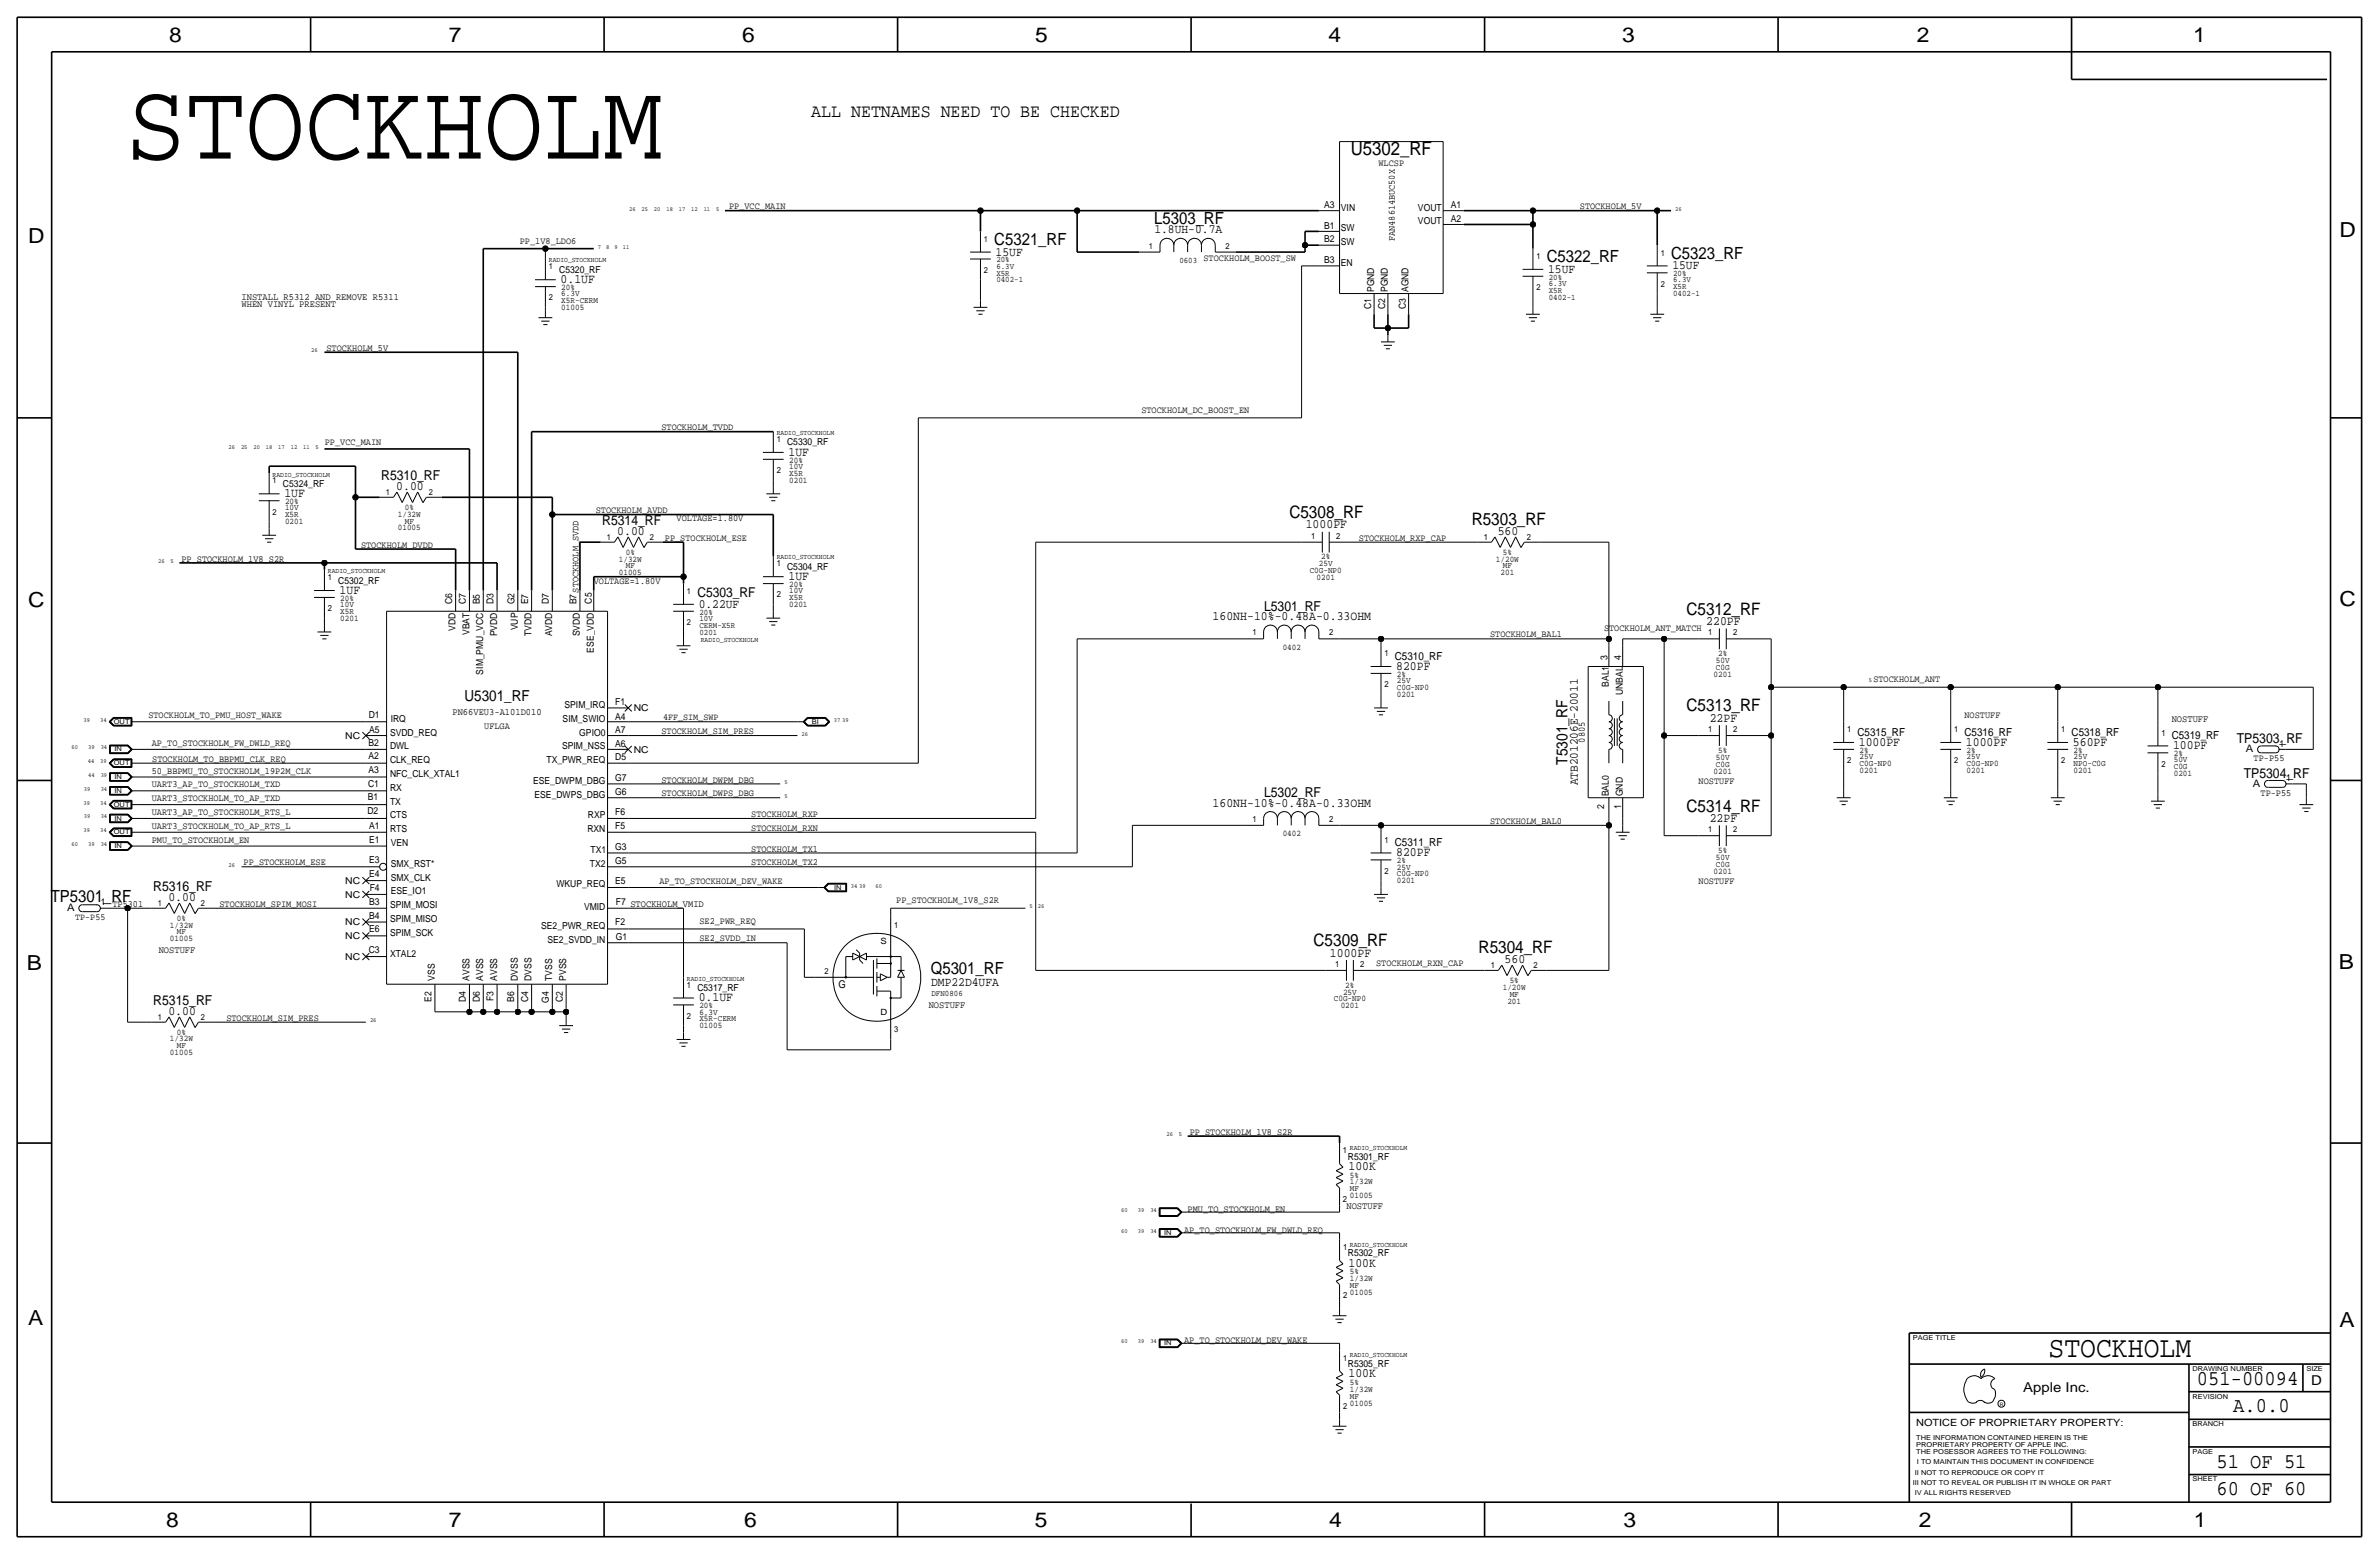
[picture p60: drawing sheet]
<svg xmlns="http://www.w3.org/2000/svg" width="875mm" height="572mm" viewBox="0 0 875 572" stroke-linecap="round" stroke-linejoin="round" font-family="sans-serif">
<defs><g id="words">
<text font-size="41" x="46.4" y="58.3">STOCKHOLM</text>
<text font-size="10.9" x="753.5" y="499.1">STOCKHOLM</text>
<g font-size="7.7">
<text x="808.1" y="509.3">051-00094</text>
<text x="821.4" y="519.4">A.0.0</text>
<text x="815.2" y="539.8">51 OF 51</text>
<text x="815.2" y="549.9">60 OF 60</text>
</g>
<g font-size="7.6">
<text x="62.2" y="15.5">8</text>
<text x="165.1" y="15.5">7</text>
<text x="273" y="15.5">6</text>
<text x="380.7" y="15.5">5</text>
<text x="488.6" y="15.5">4</text>
<text x="596.6" y="15.5">3</text>
<text x="705.1" y="15.5">2</text>
<text x="806.7" y="15.5">1</text>
<text x="10.4" y="89.4">D</text>
<text x="860.5" y="87.1">D</text>
<text x="10.4" y="223.3">C</text>
<text x="860.5" y="222.8">C</text>
<text x="9.8" y="356.6">B</text>
<text x="860.3" y="356.4">B</text>
<text x="10.4" y="487.4">A</text>
<text x="860.5" y="488.2">A</text>
<text x="61.2" y="561.6">8</text>
<text x="165" y="561.6">7</text>
<text x="273.8" y="561.6">6</text>
<text x="380.7" y="561.6">5</text>
<text x="488.9" y="561.6">4</text>
<text x="597.1" y="561.6">3</text>
<text x="705.8" y="561.6">2</text>
<text x="806.9" y="561.6">1</text>
</g>
<text font-size="6.9" x="496.8" y="57.2">U5302_RF</text>
<text font-size="6.8" x="298.4" y="43.2">ALL NETNAMES NEED TO BE CHECKED</text>
<g font-size="6.3">
<text x="474.3" y="190.5">C5308_RF</text>
<text x="541.3" y="193">R5303_RF</text>
<text x="620.3" y="226.1">C5312_RF</text>
<text x="620.3" y="261.6">C5313_RF</text>
<text x="620.3" y="298.4">C5314_RF</text>
<text x="483.2" y="348">C5309_RF</text>
<text x="543.9" y="350.5">R5304_RF</text>
</g>
<g font-size="6.2">
<text x="424.5" y="82.3">L5303_RF</text>
<text x="365.7" y="90.2">C5321_RF</text>
<text x="614.6" y="95.2">C5323_RF</text>
<text x="568.9" y="96.5">C5322_RF</text>
<text x="18.7" y="331.7">TP5301_RF</text>
<text x="342.3" y="358.1">Q5301_RF</text>
</g>
<text font-size="5.7" x="576.5" y="281.3" transform="rotate(-90 576.5 281.3)">T5301_RF</text>
<text font-size="5.6" x="170.8" y="257.8">U5301_RF</text>
<g font-size="5">
<text x="140.2" y="176.5">R5310_RF</text>
<text x="221.5" y="193">R5314_RF</text>
<text x="256.5" y="219.7">C5303_RF</text>
<text x="464.9" y="224.5">L5301_RF</text>
<text x="822.7" y="273.3">TP5303_RF</text>
<text x="825.3" y="286">TP5304_RF</text>
<text x="464.9" y="293.1">L5302_RF</text>
<text x="56.4" y="327.7">R5316_RF</text>
<text x="56.4" y="369.6">R5315_RF</text>
<text x="850.1" y="509.3">D</text>
<text x="744.2" y="511.8">Apple Inc.</text>
</g>
<g font-size="4.7">
<text x="424.6" y="85.9">1.8UH-0.7A</text>
<text x="366.2" y="94">15UF</text>
<text x="569.4" y="100.3">15UF</text>
<text x="615.1" y="99.1">15UF</text>
<text x="206.2" y="104.1">0.1UF</text>
<text x="290" y="167.6">1UF</text>
<text x="104.6" y="182.9">1UF</text>
<text x="145.8" y="180.1">0.00</text>
<text x="227" y="196.6">0.00</text>
<text x="480.3" y="194.3">1000PF</text>
<text x="550.9" y="196.6">560</text>
<text x="290" y="213.4">1UF</text>
<text x="124.9" y="218.4">1UF</text>
<text x="257" y="223.5">0.22UF</text>
<text x="446" y="228.1">160NH-10%-0.48A-0.33OHM</text>
<text x="627.6" y="229.9">220PF</text>
<text x="513.5" y="246.4">820PF</text>
<text x="628.9" y="265.4">22PF</text>
<text x="683.7" y="274.3">1000PF</text>
<text x="723.1" y="274.3">1000PF</text>
<text x="762.5" y="274.3">560PF</text>
<text x="799.3" y="275.6">100PF</text>
<text x="446" y="296.7">160NH-10%-0.48A-0.33OHM</text>
<text x="628.9" y="302.3">22PF</text>
<text x="513.5" y="315">820PF</text>
<text x="61.9" y="331.2">0.00</text>
<text x="489.2" y="351.8">1000PF</text>
<text x="553.4" y="354.1">560</text>
<text x="342.5" y="362.8">DMP22D4UFA</text>
<text x="257" y="368.3">0.1UF</text>
<text x="61.9" y="373.1">0.00</text>
<text x="496" y="430.3">100K</text>
<text x="496" y="465.8">100K</text>
<text x="496" y="506.5">100K</text>
</g>
<text font-size="4.6" x="580.3" y="288.9" transform="rotate(-90 580.3 288.9)">ATB201206E-20011</text>
<g font-size="4.1">
<text x="513" y="242.6">C5310_RF</text>
<text x="683.2" y="270.5">C5315_RF</text>
<text x="722.6" y="270.5">C5316_RF</text>
<text x="761.9" y="270.5">C5318_RF</text>
<text x="798.8" y="271.8">C5319_RF</text>
<text x="513" y="311.2">C5311_RF</text>
</g>
<text font-size="3.9" x="308.5" y="363.2">G</text>
<g font-size="3.8">
<text x="826.1" y="276.7">A</text>
<text x="828.6" y="289.4">A</text>
<text x="24.7" y="335.1">A</text>
</g>
<text font-size="3.7" x="704.8" y="524.5">NOTICE OF PROPRIETARY PROPERTY:</text>
<g font-size="3.6">
<text x="88.8" y="110.5">INSTALL R5312 AND REMOVE R5311</text>
<text x="88.8" y="113">WHEN VINYL PRESENT</text>
<text x="591.3" y="242.6" transform="rotate(-90 591.3 242.6)">3</text>
<text x="596.3" y="242.6" transform="rotate(-90 596.3 242.6)">4</text>
<text x="166.4" y="262.9">PN66VEU3-A101D010</text>
<text x="798.8" y="265.4">NOSTUFF</text>
<text x="582.9" y="273.1" transform="rotate(-90 582.9 273.1)">0805</text>
<text x="590" y="297.7" transform="rotate(-90 590 297.7)">2</text>
<text x="596.3" y="297.7" transform="rotate(-90 596.3 297.7)">1</text>
<text x="58.4" y="350.5">NOSTUFF</text>
<text x="341.6" y="370.8">NOSTUFF</text>
<text x="495.2" y="444.5">NOSTUFF</text>
</g>
<g font-size="3.5">
<text x="507" y="61">WLCSP</text>
<text x="268.2" y="77">PP_VCC_MAIN</text>
<text x="487.1" y="76.5">A3</text>
<text x="493.2" y="77.5">VIN</text>
<text x="521.5" y="77.5">VOUT</text>
<text x="533.6" y="76.5">A1</text>
<text x="581.1" y="77">STOCKHOLM_5V</text>
<text x="521.5" y="82.6">VOUT</text>
<text x="533.6" y="81.5">A2</text>
<text x="191.2" y="89.7">PP_1V8_LDO6</text>
<text x="487.1" y="89.2">B2</text>
<text x="487.1" y="84.1">B1</text>
<text x="493.2" y="85.1">SW</text>
<text x="513" y="88.7" transform="rotate(-90 513 88.7)">FAN48614BUC50X</text>
<text x="493.2" y="90.2">SW</text>
<text x="205.7" y="100.3">C5320_RF</text>
<text x="442.7" y="96">STOCKHOLM_BOOST_SW</text>
<text x="487.1" y="96.8">B3</text>
<text x="493.2" y="97.8">EN</text>
<text x="505.4" y="107.4" transform="rotate(-90 505.4 107.4)">PGND</text>
<text x="510.5" y="107.4" transform="rotate(-90 510.5 107.4)">PGND</text>
<text x="518.1" y="107.4" transform="rotate(-90 518.1 107.4)">AGND</text>
<text x="504.4" y="113.7" transform="rotate(-90 504.4 113.7)">C1</text>
<text x="509.5" y="113.7" transform="rotate(-90 509.5 113.7)">C2</text>
<text x="517.1" y="113.7" transform="rotate(-90 517.1 113.7)">C3</text>
<text x="120.1" y="129">STOCKHOLM_5V</text>
<text x="419.8" y="151.9">STOCKHOLM_DC_BOOST_EN</text>
<text x="243.3" y="158.2">STOCKHOLM_TVDD</text>
<text x="119.5" y="163.8">PP_VCC_MAIN</text>
<text x="289.5" y="163.8">C5330_RF</text>
<text x="104.1" y="179.1">C5324_RF</text>
<text x="219.1" y="188.7">STOCKHOLM_AVDD</text>
<text x="248.9" y="191.8">VOLTAGE=1.80V</text>
<text x="132.8" y="201.4">STOCKHOLM_DVDD</text>
<text x="244.6" y="198.9">PP_STOCKHOLM_ESE</text>
<text x="499.8" y="198.9">STOCKHOLM_RXP_CAP</text>
<text x="66.8" y="206.5">PP_STOCKHOLM_1V8_S2R</text>
<text x="289.5" y="209.5">C5304_RF</text>
<text x="124.4" y="214.6">C5302_RF</text>
<text x="218.4" y="214.6">VOLTAGE=1.80V</text>
<text x="217.6" y="222" transform="rotate(-90 217.6 222)">C5</text>
<text x="166.3" y="222.3" transform="rotate(-90 166.3 222.3)">C6</text>
<text x="171.4" y="222.3" transform="rotate(-90 171.4 222.3)">C7</text>
<text x="176.5" y="222.3" transform="rotate(-90 176.5 222.3)">B5</text>
<text x="181.6" y="222.3" transform="rotate(-90 181.6 222.3)">D3</text>
<text x="189.2" y="222.3" transform="rotate(-90 189.2 222.3)">G2</text>
<text x="194.3" y="222.3" transform="rotate(-90 194.3 222.3)">E7</text>
<text x="201.9" y="222.3" transform="rotate(-90 201.9 222.3)">D7</text>
<text x="212" y="222.3" transform="rotate(-90 212 222.3)">B7STOCKHOLM_SVDD</text>
<text x="167.6" y="232" transform="rotate(-90 167.6 232)">VDD</text>
<text x="172.7" y="233.5" transform="rotate(-90 172.7 233.5)">VBAT</text>
<text x="190.4" y="231.8" transform="rotate(-90 190.4 231.8)">VUP</text>
<text x="195.5" y="233.9" transform="rotate(-90 195.5 233.9)">TVDD</text>
<text x="590" y="231.9">STOCKHOLM_ANT_MATCH</text>
<text x="182.8" y="234.1" transform="rotate(-90 182.8 234.1)">PVDD</text>
<text x="203.2" y="234.1" transform="rotate(-90 203.2 234.1)">AVDD</text>
<text x="213.3" y="234.1" transform="rotate(-90 213.3 234.1)">SVDD</text>
<text x="548.1" y="234.4">STOCKHOLM_BAL1</text>
<text x="218.4" y="240" transform="rotate(-90 218.4 240)">ESE_VDD</text>
<text x="177.8" y="248.1" transform="rotate(-90 177.8 248.1)">SIM_PMU_VCC</text>
<text x="689" y="251">STOCKHOLM_ANT</text>
<text x="591.8" y="252.6" transform="rotate(-90 591.8 252.6)">BAL1</text>
<text x="596.8" y="255.6" transform="rotate(-90 596.8 255.6)">UNBAL</text>
<text x="207.6" y="260.3">SPIM_IRQ</text>
<text x="226.3" y="259.3">F1</text>
<text x="233.1" y="261.6">NC</text>
<text x="54.6" y="264.2">STOCKHOLM_TO_PMU_HOST_WAKE</text>
<text x="135.6" y="264.2">D1</text>
<text x="135.8" y="269.5">A5</text>
<text x="143.7" y="265.4">IRQ</text>
<text x="178.1" y="268">UFLGA</text>
<text x="206.9" y="265.4">SIM_SWIO</text>
<text x="226.3" y="264.7">A4</text>
<text x="226.3" y="269.7">A7</text>
<text x="243.9" y="264.6">4FF_SIM_SWP</text>
<text x="722.6" y="264.2">NOSTUFF</text>
<text x="55.8" y="274.3">AP_TO_STOCKHOLM_FW_DWLD_REQ</text>
<text x="127" y="271.8">NC</text>
<text x="135.5" y="274.3">B2</text>
<text x="143.5" y="270.5">SVDD_REQ</text>
<text x="143.5" y="275.6">DWL</text>
<text x="206.8" y="275.6">SPIM_NSS</text>
<text x="213.1" y="270.5">GPIO0</text>
<text x="226.3" y="274.8">A6</text>
<text x="243.3" y="270">STOCKHOLM_SIM_PRES</text>
<text x="838.4" y="274.6">1</text>
<text x="56" y="280.1">STOCKHOLM_TO_BBPMU_CLK_REQ</text>
<text x="135.5" y="279.1">A2</text>
<text x="143.5" y="280.7">CLK_REQ</text>
<text x="201" y="280.7">TX_PWR_REQ</text>
<text x="226.3" y="279.7">D5</text>
<text x="233.1" y="276.9">NC</text>
<text x="828.9" y="279.9">TP-P55</text>
<text x="55.8" y="284.5">50_BBPMU_TO_STOCKHOLM_19P2M_CLK</text>
<text x="135.5" y="284.2">A3</text>
<text x="143.5" y="285.7">NFC_CLK_XTAL1</text>
<text x="226.3" y="287.3">G7</text>
<text x="243.3" y="287.8">STOCKHOLM_DWPM_DBG</text>
<text x="840.9" y="287.3">1</text>
<text x="55.8" y="289.6">UART3_AP_TO_STOCKHOLM_TXD</text>
<text x="135.4" y="289.6">C1</text>
<text x="143.5" y="290.8">RX</text>
<text x="196.1" y="288.3">ESE_DWPM_DBG</text>
<text x="196.6" y="293.4">ESE_DWPS_DBG</text>
<text x="226.3" y="292.4">G6</text>
<text x="243.3" y="292.9">STOCKHOLM_DWPS_DBG</text>
<text x="591.8" y="292.9" transform="rotate(-90 591.8 292.9)">BAL0</text>
<text x="596.8" y="292.9" transform="rotate(-90 596.8 292.9)">GND</text>
<text x="624.8" y="288.3">NOSTUFF</text>
<text x="831.5" y="292.6">TP-P55</text>
<text x="55.8" y="299.7">UART3_AP_TO_STOCKHOLM_RTS_L</text>
<text x="55.8" y="294.6">UART3_STOCKHOLM_TO_AP_TXD</text>
<text x="135.1" y="299.5">D2</text>
<text x="135.3" y="294.4">B1</text>
<text x="143.5" y="295.9">TX</text>
<text x="226.3" y="299.7">F6</text>
<text x="55.8" y="304.8">UART3_STOCKHOLM_TO_AP_RTS_L</text>
<text x="135.8" y="305.1">A1</text>
<text x="143.5" y="301">CTS</text>
<text x="216.2" y="301">RXP</text>
<text x="226.3" y="305.1">F5</text>
<text x="276.3" y="300.5">STOCKHOLM_RXP</text>
<text x="276.3" y="305.6">STOCKHOLM_RXN</text>
<text x="548.1" y="303">STOCKHOLM_BAL0</text>
<text x="55.8" y="309.9">PMU_TO_STOCKHOLM_EN</text>
<text x="135.8" y="309.9">E1</text>
<text x="143.5" y="306.1">RTS</text>
<text x="143.7" y="311.1">VEN</text>
<text x="216.1" y="306.1">RXN</text>
<text x="135.8" y="317.5">E3</text>
<text x="217.2" y="313.7">TX1</text>
<text x="226.3" y="317.8">G5</text>
<text x="226.3" y="312.4">G3</text>
<text x="276.3" y="313.2">STOCKHOLM_TX1</text>
<text x="89.6" y="318.3">PP_STOCKHOLM_ESE</text>
<text x="135.8" y="322.6">E4</text>
<text x="143.7" y="318.8">SMX_RST*</text>
<text x="143.7" y="323.8">SMX_CLK</text>
<text x="216.9" y="318.8">TX2</text>
<text x="276.3" y="318.3">STOCKHOLM_TX2</text>
<text x="127" y="325.1">NC</text>
<text x="136" y="327.7">F4</text>
<text x="143.7" y="328.9">ESE_IO1</text>
<text x="204.7" y="326.4">WKUP_REQ</text>
<text x="226.3" y="325.1">E5</text>
<text x="242.5" y="325.1">AP_TO_STOCKHOLM_DEV_WAKE</text>
<text x="624.8" y="325.1">NOSTUFF</text>
<text x="37" y="333">1</text>
<text x="41.4" y="333.5">TP5301</text>
<text x="80.7" y="333.5">STOCKHOLM_SPIM_MOSI</text>
<text x="127" y="330.2">NC</text>
<text x="135.8" y="332.7">B3</text>
<text x="143.5" y="334">SPIM_MOSI</text>
<text x="214.8" y="334.5">VMID</text>
<text x="226.5" y="333">F7 STOCKHOLM_VMID</text>
<text x="329.6" y="332.2">PP_STOCKHOLM_1V8_S2R</text>
<text x="27.7" y="338.3">TP-P55</text>
<text x="127" y="340.4">NC</text>
<text x="135.8" y="337.8">B4</text>
<text x="143.5" y="339.1">SPIM_MISO</text>
<text x="199.1" y="341.6">SE2_PWR_REQ</text>
<text x="226.3" y="340.4">F2</text>
<text x="257.2" y="339.9">SE2_PWR_REQ</text>
<text x="127" y="345.4">NC</text>
<text x="135.8" y="342.9">E6</text>
<text x="143.5" y="344.2">SPIM_SCK</text>
<text x="201.3" y="346.7">SE2_SVDD_IN</text>
<text x="226.5" y="345.7">G1</text>
<text x="257.2" y="346.2">SE2_SVDD_IN</text>
<text x="127" y="353.1">NC</text>
<text x="135.6" y="350.5">C3</text>
<text x="143.5" y="351.8">XTAL2</text>
<text x="506.2" y="355.1">STOCKHOLM_RXN_CAP</text>
<text x="160" y="360.7" transform="rotate(-90 160 360.7)">VSS</text>
<text x="172.7" y="360.7" transform="rotate(-90 172.7 360.7)">AVSS</text>
<text x="177.8" y="360.7" transform="rotate(-90 177.8 360.7)">AVSS</text>
<text x="182.8" y="360.7" transform="rotate(-90 182.8 360.7)">AVSS</text>
<text x="190.5" y="360.7" transform="rotate(-90 190.5 360.7)">DVSS</text>
<text x="195.5" y="360.7" transform="rotate(-90 195.5 360.7)">DVSS</text>
<text x="203.1" y="360.7" transform="rotate(-90 203.1 360.7)">TVSS</text>
<text x="208.2" y="360.7" transform="rotate(-90 208.2 360.7)">PVSS</text>
<text x="256.5" y="364.5">C5317_RF</text>
<text x="158.7" y="368.3" transform="rotate(-90 158.7 368.3)">E2</text>
<text x="171.4" y="368.5" transform="rotate(-90 171.4 368.5)">D4</text>
<text x="176.5" y="368.5" transform="rotate(-90 176.5 368.5)">D6</text>
<text x="181.6" y="368.2" transform="rotate(-90 181.6 368.2)">F3</text>
<text x="189.2" y="368.3" transform="rotate(-90 189.2 368.3)">B6</text>
<text x="194.3" y="368.5" transform="rotate(-90 194.3 368.5)">C4</text>
<text x="201.9" y="368.7" transform="rotate(-90 201.9 368.7)">G4</text>
<text x="207" y="368.5" transform="rotate(-90 207 368.5)">C2</text>
<text x="83.3" y="375.4">STOCKHOLM_SIM_PRES</text>
<text x="437.6" y="417.3">PP_STOCKHOLM_1V8_S2R</text>
<text x="495.8" y="426.5">R5301_RF</text>
<text x="436.8" y="445.8">PMU_TO_STOCKHOLM_EN</text>
<text x="435.6" y="453.4">AP_TO_STOCKHOLM_FW_DWLD_REQ</text>
<text x="495.8" y="462">R5302_RF</text>
<text x="435.6" y="494">AP_TO_STOCKHOLM_DEV_WAKE</text>
<text x="495.8" y="502.7">R5305_RF</text>
</g>
<g font-size="3.2">
<text x="206.5" y="106.7">20%</text>
<text x="206.5" y="109">6.3V</text>
<text x="206.5" y="111.5">X5R-CERM</text>
<text x="206.5" y="114">01005</text>
<text x="285.7" y="162.6">1</text>
<text x="285.7" y="174">2</text>
<text x="290.3" y="170.2">20%</text>
<text x="290.3" y="172.5">10V</text>
<text x="290.3" y="175">X5R</text>
<text x="290.3" y="177.5">0201</text>
<text x="104.9" y="185.4">20%</text>
<text x="104.9" y="187.7">10V</text>
<text x="104.9" y="190.2">X5R</text>
<text x="146.3" y="190">1/32W</text>
<text x="148.9" y="187.5">0%</text>
<text x="104.9" y="192.8">0201</text>
<text x="146.3" y="195.1">01005</text>
<text x="148.9" y="192.5">MF</text>
<text x="230.2" y="204">0%</text>
<text x="482.3" y="198.1">1</text>
<text x="491.4" y="198.1">2</text>
<text x="545.8" y="198.6">1</text>
<text x="552.7" y="204">5%</text>
<text x="561.5" y="198.6">2</text>
<text x="227.6" y="206.5">1/32W</text>
<text x="230.2" y="209">MF</text>
<text x="285.7" y="208.3">1</text>
<text x="485.1" y="208.3">25V</text>
<text x="485.9" y="205.7">2%</text>
<text x="550.2" y="206.5">1/20W</text>
<text x="552.7" y="209">MF</text>
<text x="120.6" y="213.4">1</text>
<text x="227.6" y="211.6">01005</text>
<text x="290.3" y="215.9">20%</text>
<text x="481.7" y="210.8">C0G-NP0</text>
<text x="484.2" y="213.4">0201</text>
<text x="551.9" y="211.6">201</text>
<text x="125.2" y="221">20%</text>
<text x="285.7" y="219.7">2</text>
<text x="290.3" y="220.7">X5R</text>
<text x="290.3" y="218.2">10V</text>
<text x="120.6" y="224.8">2</text>
<text x="125.2" y="223.3">10V</text>
<text x="125.2" y="225.8">X5R</text>
<text x="290.3" y="223.3">0201</text>
<text x="125.2" y="228.3">0201</text>
<text x="460.7" y="233.7">1</text>
<text x="488.9" y="233.7">2</text>
<text x="628.3" y="233.7">1</text>
<text x="637.5" y="233.7">2</text>
<text x="471.8" y="239">0402</text>
<text x="509.2" y="241.3">1</text>
<text x="631.1" y="243.8">50V</text>
<text x="632" y="241.3">2%</text>
<text x="513.8" y="251.2">25V</text>
<text x="513.8" y="248.9">2%</text>
<text x="630.3" y="248.9">0201</text>
<text x="631.1" y="246.4">C0G</text>
<text x="509.2" y="252.7">2</text>
<text x="513.8" y="253.7">C0G-NP0</text>
<text x="513.8" y="256.3">0201</text>
<text x="628.3" y="269.2">1</text>
<text x="637.5" y="269.2">2</text>
<text x="679.4" y="269.2">1</text>
<text x="795" y="270.5">1</text>
<text x="631.1" y="281.9">C0G</text>
<text x="631.1" y="279.4">50V</text>
<text x="632" y="276.9">5%</text>
<text x="679.4" y="280.7">2</text>
<text x="684" y="276.9">2%</text>
<text x="684" y="279.1">25V</text>
<text x="684" y="281.7">C0G-NP0</text>
<text x="723.3" y="281.7">C0G-NP0</text>
<text x="723.3" y="276.9">2%</text>
<text x="723.3" y="279.1">25V</text>
<text x="762.7" y="276.9">2%</text>
<text x="762.7" y="279.1">25V</text>
<text x="762.7" y="281.7">NPO-C0G</text>
<text x="795" y="281.9">2</text>
<text x="799.5" y="278.1">2%</text>
<text x="799.5" y="280.4">50V</text>
<text x="630.3" y="284.5">0201</text>
<text x="684" y="284.2">0201</text>
<text x="723.3" y="284.2">0201</text>
<text x="762.7" y="284.2">0201</text>
<text x="799.5" y="283">C0G</text>
<text x="799.5" y="285.5">0201</text>
<text x="460.7" y="302.3">1</text>
<text x="488.9" y="302.3">2</text>
<text x="471.8" y="307.6">0402</text>
<text x="509.2" y="309.9">1</text>
<text x="513.8" y="317.5">2%</text>
<text x="631.1" y="316.2">50V</text>
<text x="632" y="313.7">5%</text>
<text x="509.2" y="321.3">2</text>
<text x="513.8" y="319.8">25V</text>
<text x="513.8" y="322.3">C0G-NP0</text>
<text x="630.3" y="321.3">0201</text>
<text x="631.1" y="318.8">C0G</text>
<text x="513.8" y="324.9">0201</text>
<text x="62.5" y="341.1">1/32W</text>
<text x="65.1" y="338.6">0%</text>
<text x="62.5" y="346.2">01005</text>
<text x="65.1" y="343.7">MF</text>
<text x="323.9" y="347.2">S</text>
<text x="491.1" y="355.6">1</text>
<text x="500.3" y="355.6">2</text>
<text x="548.3" y="356.1">1</text>
<text x="564.1" y="356.1">2</text>
<text x="252.7" y="363.2">1</text>
<text x="494" y="365.8">25V</text>
<text x="494.8" y="363.2">2%</text>
<text x="552.7" y="364">1/20W</text>
<text x="555.3" y="361.4">5%</text>
<text x="257.3" y="370.8">20%</text>
<text x="490.6" y="368.3">C0G-NP0</text>
<text x="493.1" y="370.8">0201</text>
<text x="554.4" y="369.1">201</text>
<text x="555.3" y="366.5">MF</text>
<text x="252.7" y="374.6">2</text>
<text x="257.3" y="375.7">X5R-CERM</text>
<text x="257.3" y="373.1">6.3V</text>
<text x="323.8" y="373.1">D</text>
<text x="62.5" y="383">1/32W</text>
<text x="65.1" y="380.5">0%</text>
<text x="257.3" y="378.2">01005</text>
<text x="62.5" y="388.1">01005</text>
<text x="65.1" y="385.6">MF</text>
<text x="494" y="424.2">1</text>
<text x="496.5" y="433.1">5%</text>
<text x="496.5" y="435.6">1/32W</text>
<text x="494" y="442">2</text>
<text x="496.5" y="438.2">MF</text>
<text x="496.5" y="440.7">01005</text>
<text x="494" y="459.7">1</text>
<text x="496.5" y="468.6">5%</text>
<text x="496.5" y="471.2">1/32W</text>
<text x="496.5" y="473.7">MF</text>
<text x="494" y="477.5">2</text>
<text x="496.5" y="476.3">01005</text>
<text x="496.5" y="509.3">5%</text>
<text x="496.5" y="514.4">MF</text>
<text x="496.5" y="511.8">1/32W</text>
<text x="496.5" y="516.9">01005</text>
</g>
<g font-size="3.1">
<text x="361.9" y="88.9">1</text>
<text x="422.6" y="91.4">1</text>
<text x="450.8" y="91.4">2</text>
<text x="565.1" y="95.2">1</text>
<text x="610.8" y="94">1</text>
<text x="201.9" y="99.1">1</text>
<text x="361.9" y="100.3">2</text>
<text x="366.5" y="98.8">6.3V</text>
<text x="366.5" y="101.3">X5R</text>
<text x="366.5" y="96.5">20%</text>
<text x="433.8" y="96.8">0603</text>
<text x="615.4" y="101.6">20%</text>
<text x="366.5" y="103.9">0402-1</text>
<text x="565.1" y="106.7">2</text>
<text x="569.7" y="105.2">6.3V</text>
<text x="569.7" y="102.9">20%</text>
<text x="569.7" y="107.7">X5R</text>
<text x="610.8" y="105.4">2</text>
<text x="615.4" y="103.9">6.3V</text>
<text x="615.4" y="106.4">X5R</text>
<text x="201.9" y="110.5">2</text>
<text x="569.7" y="110.2">0402-1</text>
<text x="615.4" y="109">0402-1</text>
<text x="100.3" y="177.8">1</text>
<text x="141.9" y="182.1">1</text>
<text x="157.7" y="182.1">2</text>
<text x="100.3" y="189.2">2</text>
<text x="223.2" y="198.6">1</text>
<text x="239" y="198.6">2</text>
<text x="252.7" y="218.4">1</text>
<text x="257.3" y="226.1">20%</text>
<text x="252.7" y="229.9">2</text>
<text x="257.3" y="233.4">0201</text>
<text x="257.3" y="230.9">CERM-X5R</text>
<text x="257.3" y="228.3">10V</text>
<text x="718.8" y="269.2">1</text>
<text x="758.1" y="269.2">1</text>
<text x="718.8" y="280.7">2</text>
<text x="758.1" y="280.7">2</text>
<text x="628.3" y="306.1">1</text>
<text x="637.5" y="306.1">2</text>
<text x="58.1" y="333.2">1</text>
<text x="73.9" y="333.2">2</text>
<text x="328.9" y="341.4">1</text>
<text x="303.2" y="358.1">2</text>
<text x="342.6" y="366.3">DFN0806</text>
<text x="58.1" y="375.2">1</text>
<text x="73.9" y="375.2">2</text>
<text x="328.9" y="379.5">3</text>
<text x="494" y="500.4">1</text>
<text x="494" y="518.2">2</text>
</g>
<g font-size="2.6">
<text x="201.9" y="96.5">RADIO_STOCKHOLM</text>
<text x="285.7" y="160">RADIO_STOCKHOLM</text>
<text x="100.3" y="175.3">RADIO_STOCKHOLM</text>
<text x="285.7" y="205.7">RADIO_STOCKHOLM</text>
<text x="120.6" y="210.8">RADIO_STOCKHOLM</text>
<text x="257.8" y="236.2">RADIO_STOCKHOLM</text>
<text x="252.7" y="360.7">RADIO_STOCKHOLM</text>
<text x="496.5" y="422.9">RADIO_STOCKHOLM</text>
<text x="496.5" y="458.5">RADIO_STOCKHOLM</text>
<text x="496.5" y="499.1">RADIO_STOCKHOLM</text>
</g>
<g font-size="2.5">
<text x="41.9" y="266.2">OUT</text>
<text x="298.7" y="266.2">BI</text>
<text x="41.9" y="281.4">OUT</text>
<text x="42.1" y="276.4">IN</text>
<text x="42.1" y="286.5">IN</text>
<text x="42.1" y="291.6">IN</text>
<text x="41.9" y="296.7">OUT</text>
<text x="42.1" y="301.8">IN</text>
<text x="41.9" y="306.8">OUT</text>
<text x="42.1" y="311.9">IN</text>
<text x="306.8" y="327.2">IN</text>
<text x="428.2" y="454.2">IN</text>
<text x="428.2" y="494.8">IN</text>
<text x="703.5" y="492.8">PAGE TITLE</text>
<text x="806.4" y="504.2">DRAWING NUMBER</text>
<text x="848.3" y="504.2">SIZE</text>
<text x="806.4" y="514.4">REVISION</text>
<text x="806.4" y="524.5">BRANCH</text>
<text x="704.8" y="532.1">PROPRIETARY PROPERTY OF APPLE INC.</text>
<text x="704.8" y="529.6">THE INFORMATION CONTAINED HEREIN IS THE</text>
<text x="704.8" y="534.7">THE POSESSOR AGREES TO THE FOLLOWING:</text>
<text x="705.1" y="538.5">I TO MAINTAIN THIS DOCUMENT IN CONFIDENCE</text>
<text x="806.4" y="534.7">PAGE</text>
<text x="704.3" y="542.3">II NOT TO REPRODUCE OR COPY IT</text>
<text x="806.4" y="544.8">SHEET</text>
<text x="703.5" y="546.1">III NOT TO REVEAL OR PUBLISH IT IN WHOLE OR PART</text>
<text x="704.3" y="549.9">IV ALL RIGHTS RESERVED</text>
</g>
<g font-size="2.3">
<text x="231.4" y="77.5">26</text>
<text x="236" y="77.5">25</text>
<text x="240.5" y="77.5">20</text>
<text x="245.1" y="77.5">18</text>
<text x="249.7" y="77.5">17</text>
<text x="254.3" y="77.5">12</text>
<text x="258.8" y="77.5">11</text>
<text x="263.4" y="77.5">5</text>
<text x="616.2" y="77.5">26</text>
<text x="219.9" y="91.4">7</text>
<text x="223" y="91.4">8</text>
<text x="226" y="91.4">9</text>
<text x="229.1" y="91.4">11</text>
<text x="114.5" y="129.5">26</text>
<text x="84.1" y="165.1">26</text>
<text x="88.6" y="165.1">25</text>
<text x="93.2" y="165.1">20</text>
<text x="97.8" y="165.1">18</text>
<text x="102.4" y="165.1">17</text>
<text x="106.9" y="165.1">12</text>
<text x="111.5" y="165.1">11</text>
<text x="116.1" y="165.1">5</text>
<text x="58.2" y="207">26</text>
<text x="62.7" y="207">5</text>
<text x="687.3" y="250.9">5</text>
<text x="30.7" y="265.4">39</text>
<text x="36.9" y="265.4">34</text>
<text x="306.7" y="265.4">37 39</text>
<text x="26.3" y="275.6">60</text>
<text x="32.5" y="275.6">39</text>
<text x="37" y="275.6">34</text>
<text x="294.8" y="270.5">26</text>
<text x="32.3" y="280.7">44</text>
<text x="36.9" y="280.7">39</text>
<text x="32.5" y="285.8">44</text>
<text x="37" y="285.8">39</text>
<text x="30.9" y="290.8">39</text>
<text x="37" y="290.8">34</text>
<text x="288.5" y="293.4">5</text>
<text x="288.5" y="288.3">5</text>
<text x="30.7" y="295.9">39</text>
<text x="36.9" y="295.9">34</text>
<text x="30.9" y="301">39</text>
<text x="37" y="301">34</text>
<text x="26.3" y="311.1">60</text>
<text x="30.7" y="306.1">39</text>
<text x="32.5" y="311.1">39</text>
<text x="36.9" y="306.1">34</text>
<text x="37" y="311.1">34</text>
<text x="84" y="318.8">26</text>
<text x="312.9" y="326.4">34 39</text>
<text x="322.1" y="326.4">60</text>
<text x="378.7" y="334">5</text>
<text x="381.7" y="334">26</text>
<text x="136.1" y="375.9">26</text>
<text x="429" y="417.8">26</text>
<text x="433.6" y="417.8">5</text>
<text x="412.4" y="445.8">60</text>
<text x="418.5" y="445.8">39</text>
<text x="423.1" y="445.8">34</text>
<text x="412.4" y="453.4">60</text>
<text x="418.5" y="453.4">39</text>
<text x="423.1" y="453.4">34</text>
<text x="412.4" y="494">60</text>
<text x="418.5" y="494">39</text>
<text x="423.1" y="494">34</text>
</g>
<text font-size="1.8" x="735.5" y="516.9">R</text>
</g></defs>
<g fill="none" stroke="#000" stroke-width=".37">
<path d="M492.7 52.1h38.1zM492.7 52.1v55.8zM530.8 52.1v55.8zM485.1 77.5h7.6zM530.8 77.5h7.6zM200.6 91.4v3.9zM200.6 95.3v7.6zM356.8 92.7h7.6zM356.8 95.3h7.6zM360.6 85.1v7.6zM360.6 95.2v7.7zM419.1 92.7h7.6z"/>
<path d="M426.7 90.2v2.5zM426.7 90.2a2.54 2.54 0 0 1 2.5-2.6 2.54 2.54 0 0 1 2.6 2.6 2.54 2.54 0 0 1 2.5-2.6 2.54 2.54 0 0 1 2.5 2.6 2.54 2.54 0 0 1 2.6-2.6 2.54 2.54 0 0 1 2.5 2.6 2.54 2.54 0 0 1 2.6-2.6 2.54 2.54 0 0 1 2.5 2.6M431.8 90.2v2.5zM436.8 90.2v2.5zM441.9 90.2v2.5zM447 92.7h7.6zM447 90.2v2.5zM478.7 97.8h6.4zM478.7 97.8v55.9zM485.1 85.1h7.6zM485.1 90.2h7.6zM485.1 97.8h7.6z"/>
<path d="M530.8 82.6h7.6zM560 99.1h7.6zM563.8 91.4v7.7zM605.7 97.8h7.7zM609.6 90.2v7.6zM196.8 105.4h7.6zM196.8 102.9h7.6zM198.1 116.8h5zM199.1 118.1h3zM199.8 119.4h1.6zM200.6 113v1.3zM200.6 105.4v7.6z"/>
<path d="M200.6 114.3v2.5zM358.1 113h5.1zM359.1 114.3h3.1zM359.9 115.6h1.5zM360.6 102.9v7.6zM360.6 110.5v2.5zM492.7 108h38.1zM505.4 107.9v7.7zM510.5 107.9v7.7zM518.1 107.9v7.7zM560 101.6h7.6zM561.3 115.6h5.1z"/>
<path d="M562.3 116.8h3.1zM563.1 118.1h1.5zM563.8 109.2v3.8zM563.8 113v2.6zM563.8 101.6v7.6zM605.7 100.3h7.7zM607 115.6h5.1zM608 116.8h3.1zM608.8 118.1h1.5zM609.6 108v5zM609.6 113v2.6zM609.6 100.3v7.7z"/>
<path d="M508 125.7h5zM509 127h3zM509.7 128.3h1.6zM510.5 123.2v2.5zM284.4 158.8v7.6zM337.8 153.7v127zM337.8 153.7h140.9zM99 174v7.6zM280.6 166.4h7.6zM280.6 168.9h7.6zM284.4 176.5v2.6zM284.4 168.9v7.6z"/>
<path d="M284.4 179.1v2.5zM95.2 181.6h7.6zM95.2 184.2h7.6zM96.5 196.9h5zM97.5 198.1h3zM98.2 199.4h1.6zM99 191.8v2.5zM99 194.3v2.6zM99 184.1v7.7zM139.6 182.9h5.1zM146 181l1.9 3.8zM146 180.9l-1.3 2z"/>
<path d="M149.8 180.9l-1.9 3.9zM149.8 181l1.9 3.8zM153.6 180.9l-1.9 3.9zM153.6 181l1.9 3.8zM156.8 182.9l-1.3 2zM156.8 182.9h5.7zM220.9 199.4h5.1zM227.3 197.5l1.9 3.8zM227.3 197.5l-1.3 1.9zM231.1 197.5l-1.9 3.8zM231.1 197.5l1.9 3.8zM234.9 197.5l-1.9 3.8z"/>
<path d="M234.9 197.5l1.9 3.8zM238.1 199.4h5.7zM238.1 199.4l-1.3 2zM281.9 181.6h5.1zM282.9 182.9h3.1zM283.7 184.2h1.5zM381 199.4h97.7zM381 199.4v101.6zM478.7 199.4h7.7zM486.4 195.6v7.6zM488.9 199.4h7.6zM488.9 195.6v7.6z"/>
<path d="M496.5 199.4h47zM543.5 199.4h5.1zM549.9 197.5l1.9 3.8zM549.9 197.5l-1.3 1.9zM553.7 197.5l-1.9 3.8zM553.7 197.5l1.9 3.8zM557.5 197.5l-1.9 3.8zM557.5 197.5l1.9 3.8zM560.7 199.4h5.7zM560.7 199.4l-1.3 2zM566.4 199.4h25.4zM591.8 199.4v35.6z"/>
<path d="M115.5 217.2h7.6zM115.5 219.7h7.6zM119.3 209.6v7.6zM119.3 219.7v7.6zM167.6 217.2v7.6zM172.7 217.2v7.6zM177.7 217.2v7.6zM182.8 217.2v7.6zM190.4 217.2v7.6zM195.5 217.2v7.6zM203.1 217.2v7.6zM213.3 217.2v7.6z"/>
<path d="M218.4 217.2v7.6zM251.4 214.6v7.7zM280.6 212.1h7.6zM280.6 214.6h7.6zM284.4 204.5v7.6zM284.4 214.6v7.7zM116.8 232.4h5.1zM117.8 233.7h3.1zM118.6 235h1.5zM119.3 227.3v2.6zM119.3 229.9v2.5zM142.2 224.8h81.3z"/>
<path d="M142.2 224.8v137.2zM223.5 224.8v137.2zM247.6 224.8h7.6zM247.6 222.3h7.6zM248.9 237.5h5zM249.9 238.8h3zM251.4 232.4v2.6zM251.4 235v2.5zM251.4 224.8v7.6zM281.9 227.3h5.1zM282.9 228.6h3.1zM283.7 229.9h1.5z"/>
<path d="M284.4 222.3v2.5zM284.4 224.8v2.5zM396.2 235h61zM396.2 235v78.7zM457.2 235h7.6zM464.8 232.4v2.5zM464.8 232.4a2.54 2.54 0 0 1 2.5-2.5 2.54 2.54 0 0 1 2.6 2.5 2.54 2.54 0 0 1 2.5-2.5 2.54 2.54 0 0 1 2.5 2.5 2.54 2.54 0 0 1 2.6-2.5 2.54 2.54 0 0 1 2.5 2.5 2.54 2.54 0 0 1 2.6-2.5 2.54 2.54 0 0 1 2.5 2.5M469.9 232.4v2.5zM474.9 232.4v2.5zM480 232.4v2.5zM485.1 235h7.6zM485.1 232.4v2.5z"/>
<path d="M492.7 235h15.3zM508 235h83.8zM508 235v2.5zM508 237.5v7.6zM591.8 235v2.5zM591.8 237.5v7.6zM596.9 235v2.5zM596.9 235h15.2zM596.9 237.5v7.6zM612.1 235h12.7zM612.1 234.9v35.6zM624.8 235h7.6z"/>
<path d="M632.4 231.1v7.7zM635 235h7.6zM635 231.1v7.7zM642.6 235h8.9zM651.5 235v17.7zM229.8 259.1l2.6 2.5zM232.4 259.1l-2.6 2.5zM250.6 240h1.6zM504.1 247.7h7.7zM504.1 245.1h7.7zM508 255.3v2.5zM508 247.6v7.7z"/>
<path d="M508 257.8v2.5zM584.2 245.1h20.3zM584.2 245.1v48.3zM591.8 257.8v5.1zM596.9 257.8v5.1zM604.5 245.1v48.3zM651.5 252.7h26.6zM651.5 252.7v17.8zM678.1 252.7h39.4zM678.1 252.7v12.7zM717.5 252.7h39.4zM717.5 252.7v12.7z"/>
<path d="M756.9 252.7v12.7zM756.9 252.7h36.8zM793.7 252.7h57.2zM793.7 252.7v14zM850.9 252.7v22.9zM40.1 265.4l1.6 1.6zM40.3 265.4l1.5 1.5zM40.3 265.4l1.5-1.4zM40.3 274v3.2zM40.3 277.2h6.8zM40.3 274h6.8zM40.4 274.1h6.6z"/>
<path d="M40.4 274.1v3zM40.4 277.1h6.6zM40.4 265.4l1.4-1.3zM40.4 265.4l1.4 1.4zM40.5 274.2h6.5zM40.5 274.2v2.8zM40.5 277h6.5zM40.6 265.4l1.3 1.3zM40.6 274.3h6.3zM40.6 265.4l1.3-1.2zM40.6 274.3v2.6zM40.6 276.9h6.3z"/>
<path d="M41.7 279.1h6.8zM41.7 263.9h6.8zM41.7 279.1l-1.6 1.6zM41.7 263.9l-1.6 1.5zM41.7 267h6.8zM41.8 266.9h6.6zM41.8 279.2h6.6zM41.8 264h6.6zM41.8 279.3h6.5zM41.8 264.1h6.5zM41.8 266.8h6.5zM41.9 279.4h6.3z"/>
<path d="M41.9 264.2h6.3zM41.9 266.7h6.3zM46.9 276.9l1.3-1.3zM46.9 274.3l1.3 1.3zM47 274.2l1.4 1.4zM47 274.1l1.5 1.5zM47.1 274l1.6 1.6zM47.1 277.2l1.6-1.6zM48.2 265.4h2.5zM48.2 275.6h2.5zM48.2 279.4v2.5zM48.2 264.2v2.5z"/>
<path d="M48.3 279.3v2.7zM48.3 264.1v2.7zM48.4 275.6l-1.4 1.4zM48.4 279.2v2.9zM48.4 264v2.9zM48.5 275.6l-1.5 1.5zM48.5 279.1v3.1zM48.5 263.9v3.1zM50.7 275.6h83.9zM50.7 265.4h83.9zM133.3 271.8l2.5-2.6zM133.3 269.2l2.5 2.6z"/>
<path d="M134.6 265.4h7.6zM134.6 275.6h7.6zM134.6 270.5h7.6zM223.5 270.5h7.6zM223.5 265.4h7.6zM223.5 275.6h7.6zM223.5 260.4h7.6zM229.8 274.3l2.6 2.6zM231.1 265.4h62.2zM231.1 270.5h62.2zM232.4 274.3l-2.6 2.6zM293.3 265.4h2.6z"/>
<path d="M295.4 265.4l1.6 1.6zM295.4 265.4l1.6-1.5zM295.6 265.4l1.4-1.4zM295.6 265.4l1.4 1.5zM295.7 265.4l1.4-1.3zM295.7 265.4l1.4 1.4zM295.9 265.4l1.2 1.3zM295.9 265.4l1.2-1.2zM297 267h6.6zM297 263.9h6.6zM297 264h6.6zM297 266.9h6.6z"/>
<path d="M297.1 266.8h6.4zM297.1 264.1h6.4zM297.1 264.2h6.4zM297.1 266.7h6.4zM303.5 266.7l1.2-1.3zM303.5 264.2l1.2 1.2zM303.5 266.8l1.4-1.4zM303.5 264.1l1.4 1.3zM303.6 264l1.5 1.4zM303.6 266.9l1.5-1.5zM303.6 263.9l1.6 1.5zM303.6 267l1.6-1.6z"/>
<path d="M505.4 260.4h5.1zM506.4 261.6h3.1zM507.2 262.9h1.5zM591.8 275.6v5.1zM591.8 262.9a1.27 1.27 0 0 1 1.2 1.3 1.27 1.27 0 0 1-1.2 1.2 1.27 1.27 0 0 1 1.2 1.3 1.27 1.27 0 0 1-1.2 1.3 1.27 1.27 0 0 1 1.2 1.2 1.27 1.27 0 0 1-1.2 1.3 1.27 1.27 0 0 1 1.2 1.3 1.27 1.27 0 0 1-1.2 1.3 1.27 1.27 0 0 1 1.2 1.2 1.27 1.27 0 0 1-1.2 1.3M593.8 264.2v10.1zM594.8 264.2v10.1zM596.8 273.1a1.27 1.27 0 0 0-1.2 1.2 1.27 1.27 0 0 0 1.2 1.3M596.8 270.5a1.27 1.27 0 0 0-1.2 1.3 1.27 1.27 0 0 0 1.2 1.2M596.8 265.4a1.27 1.27 0 0 0-1.2 1.3 1.27 1.27 0 0 0 1.2 1.3M596.8 268a1.27 1.27 0 0 0-1.2 1.3 1.27 1.27 0 0 0 1.2 1.2M596.8 262.9a1.27 1.27 0 0 0-1.2 1.3 1.27 1.27 0 0 0 1.2 1.2"/>
<path d="M596.9 275.6v5.1zM612.1 270.5h12.7zM612.1 270.5v36.8zM624.8 270.5h7.6zM632.4 266.7v7.6zM635 270.5h7.6zM635 266.7v7.6zM642.6 270.5h8.9zM651.5 270.5v36.8zM674.3 273.1h7.6zM674.3 275.6h7.6zM678.1 265.4v7.7z"/>
<path d="M678.1 275.6v7.6zM713.7 275.6h7.6zM713.7 273.1h7.6zM717.5 265.4v7.7zM717.5 275.6v7.6zM753.1 273.1h7.6zM753.1 275.6h7.6zM756.9 265.4v7.7zM756.9 275.6v7.6zM789.9 276.9h7.6zM789.9 274.3h7.6zM793.7 266.7v7.6z"/>
<path d="M793.7 276.9v7.6zM831.7 274.4a1.25 1.25 0 0 0-1.3 1.2 1.25 1.25 0 0 0 1.3 1.3M831.8 276.9h5.1zM831.8 274.3h5.2zM836.9 274.4a1.25 1.25 0 0 1 1.4 1.2 1.25 1.25 0 0 1-1.4 1.3M838.2 275.6h2.5zM840.7 275.6h10.2zM40.1 280.7l1.6 1.5zM40.1 295.9l1.6 1.6zM40.1 295.9l1.6-1.6zM40.3 280.7l1.5 1.4zM40.3 295.9l1.5 1.5z"/>
<path d="M40.3 280.7l1.5-1.5zM40.3 284.2v3.1zM40.3 287.3h6.8zM40.3 289.3v3.1zM40.3 292.4h6.8zM40.3 299.4v3.2zM40.3 284.2h6.8zM40.3 289.3h6.8zM40.3 299.4h6.8zM40.4 284.3h6.6zM40.4 289.4h6.6zM40.4 299.5h6.6z"/>
<path d="M40.4 284.3v2.9zM40.4 287.2h6.6zM40.4 289.4v2.9zM40.4 292.3h6.6zM40.4 299.5v3zM40.4 280.7l1.4-1.4zM40.4 295.9l1.4-1.4zM40.4 280.7l1.4 1.3zM40.4 295.9l1.4 1.4zM40.5 284.4h6.5zM40.5 284.4v2.7zM40.5 287.1h6.5z"/>
<path d="M40.5 289.5h6.5zM40.5 289.5v2.7zM40.5 292.2h6.5zM40.5 299.6h6.5zM40.5 299.6v2.8zM40.6 280.7l1.3 1.2zM40.6 295.9l1.3 1.3zM40.6 284.5h6.3zM40.6 289.6h6.3zM40.6 299.7h6.3zM40.6 280.7l1.3-1.3zM40.6 284.5v2.5z"/>
<path d="M40.6 287h6.3zM40.6 289.6v2.5zM40.6 292.1h6.3zM40.6 295.9l1.3-1.3zM40.6 299.7v2.6zM41.7 294.3h6.8zM41.7 282.2h6.8zM41.7 297.5h6.8zM41.8 282.1h6.6zM41.8 297.4h6.6zM41.8 294.4h6.6zM41.8 294.4l-1.5 1.5z"/>
<path d="M41.8 282h6.5zM41.8 294.5h6.5zM41.8 297.3h6.5zM41.9 294.6h6.3zM41.9 281.9h6.3zM41.9 297.2h6.3zM46.9 287l1.3-1.3zM46.9 292.1l1.3-1.3zM46.9 284.5l1.3 1.3zM46.9 289.6l1.3 1.2zM46.9 299.7l1.3 1.3zM47 287.1l1.4-1.3z"/>
<path d="M47 292.2l1.4-1.4zM47 284.4l1.4 1.4zM47 289.5l1.4 1.3zM47 299.6l1.4 1.4zM47 284.3l1.5 1.5zM47 289.4l1.5 1.4zM47 299.5l1.5 1.5zM47.1 284.2l1.6 1.6zM47.1 289.3l1.6 1.5zM47.1 299.4l1.6 1.6zM47.1 287.3l1.6-1.6zM47.1 292.4l1.6-1.6z"/>
<path d="M48.2 280.7h2.5zM48.2 285.8h2.5zM48.2 290.8h2.5zM48.2 295.9h2.5zM48.2 294.6v2.6zM48.3 294.5v2.8zM48.4 294.4v3zM48.5 285.8l-1.5 1.4zM48.5 290.8l-1.5 1.5zM48.5 294.3v3.2zM50.7 285.8h83.9zM50.7 280.7h83.9z"/>
<path d="M50.7 290.8h83.9zM50.7 295.9h83.9zM134.6 290.8h7.6zM134.6 295.9h7.6zM134.6 285.8h7.6zM134.6 280.7h7.6zM223.5 293.4h7.6zM223.5 288.3h7.6zM223.5 280.7h7.6zM231.1 280.7h106.7zM231.1 288.3h55.9zM231.1 293.4h55.9z"/>
<path d="M584.2 293.4h20.3zM591.8 293.4v7.6zM596.9 293.4v7.6zM675.6 293.4h5.1zM676.6 294.6h3.1zM677.4 295.9h1.5zM678.1 283.2v7.6zM678.1 290.8v2.6zM715 293.4h5zM716 294.6h3zM716.7 295.9h1.6zM717.5 283.2v7.6z"/>
<path d="M717.5 290.8v2.6zM754.3 293.4h5.1zM755.3 294.6h3.1zM756.1 295.9h1.5zM756.9 283.2v7.6zM756.9 290.8v2.6zM791.2 294.6h5zM792.2 295.9h3zM792.9 297.2h1.6zM793.7 284.5v7.6zM793.7 292.1v2.5zM834.3 287.1a1.25 1.25 0 0 0-1.4 1.2 1.25 1.25 0 0 0 1.4 1.3"/>
<path d="M834.3 289.6h5.1zM834.3 287h5.3zM839.4 287.1a1.25 1.25 0 0 1 1.4 1.2 1.25 1.25 0 0 1-1.4 1.3M840.7 288.3h2.5zM843.2 288.3h5.1zM845.8 295.9h5.1zM846.8 297.2h3zM847.5 298.5h1.6zM848.3 288.3v5.1zM848.3 293.4v2.5zM40.1 306.1l1.6 1.5zM40.1 306.1l1.6-1.6z"/>
<path d="M40.3 306.1l1.5 1.4zM40.3 302.6h6.8zM40.3 309.6v3.1zM40.3 312.7h6.8zM40.3 309.6h6.8zM40.4 309.7h6.6zM40.4 302.5h6.6zM40.4 309.7v2.9zM40.4 312.6h6.6zM40.4 306.1l1.4-1.4zM40.4 306.1l1.4 1.3zM40.5 302.4h6.5z"/>
<path d="M40.5 309.8h6.5zM40.5 309.8v2.7zM40.5 312.5h6.5zM40.6 306.1l1.3 1.2zM40.6 309.9h6.3zM40.6 302.3h6.3zM40.6 306.1l1.3-1.3zM40.6 309.9v2.5zM40.6 312.4h6.3zM41.7 304.5h6.8zM41.7 307.6h6.8zM41.8 307.5h6.6z"/>
<path d="M41.8 304.6h6.6zM41.8 304.6l-1.5 1.5zM41.8 304.7h6.5zM41.8 307.4h6.5zM41.9 304.8h6.3zM41.9 307.3h6.3zM46.9 302.3l1.3-1.3zM46.9 312.4l1.3-1.3zM46.9 309.9l1.3 1.3zM47 309.8l1.4 1.4zM47 309.7l1.5 1.5zM47.1 309.6l1.6 1.6z"/>
<path d="M47.1 302.6l1.6-1.6zM47.1 312.7l1.6-1.6zM48.2 301h2.5zM48.2 306.1h2.5zM48.2 311.2h2.5zM48.2 304.8v2.5zM48.3 304.7v2.7zM48.4 301l-1.4 1.4zM48.4 311.2l-1.4 1.3zM48.4 304.6v2.9zM48.5 301l-1.5 1.5zM48.5 311.2l-1.5 1.4z"/>
<path d="M48.5 304.5v3.1zM50.7 311.2h83.9zM50.7 306.1h83.9zM50.7 301h83.9zM88.8 318.8h45.8zM134.6 318.8h5zM134.6 301h7.6zM134.6 311.2h7.6zM134.6 306.1h7.6zM223.5 318.8h7.6zM223.5 313.7h7.6zM223.5 306.1h7.6z"/>
<path d="M223.5 301h7.6zM231.1 301h149.8zM231.1 306.1h149.8zM231.1 313.7h165.1zM231.1 318.8h185.4zM381 306.1v50.8zM416.5 303.5h40.7zM416.5 303.5v15.3zM457.2 303.5h7.6zM464.8 301v2.5zM464.8 301a2.54 2.54 0 0 1 2.5-2.5 2.54 2.54 0 0 1 2.6 2.5 2.54 2.54 0 0 1 2.5-2.5 2.54 2.54 0 0 1 2.5 2.5 2.54 2.54 0 0 1 2.6-2.5 2.54 2.54 0 0 1 2.5 2.5 2.54 2.54 0 0 1 2.6-2.5 2.54 2.54 0 0 1 2.5 2.5M469.9 301v2.5z"/>
<path d="M474.9 301v2.5zM480 301v2.5zM485.1 303.5h7.6zM485.1 301v2.5zM492.7 303.5h15.3zM504.1 316.2h7.7zM504.1 313.7h7.7zM508 303.5h83.8zM508 303.5v2.6zM508 306.1v7.6zM508 316.2v7.7zM591.8 303.5v53.4z"/>
<path d="M591.8 301v2.5zM594.3 306.1h5.1zM595.3 307.3h3.1zM596.1 308.6h1.5zM596.9 301v2.5zM596.9 303.5v2.6zM612.1 307.3h12.7zM624.8 307.3h7.6zM632.4 303.5v7.7zM635 307.3h7.6zM635 303.5v7.7zM642.6 307.3h8.9z"/>
<path d="M30.4 332.8a1.25 1.25 0 0 0-1.4 1.2 1.25 1.25 0 0 0 1.4 1.3M30.4 335.3h5.1zM30.4 332.7h5.3zM35.5 332.8a1.25 1.25 0 0 1 1.4 1.2 1.25 1.25 0 0 1-1.4 1.3M36.8 334h2.5zM39.3 334h7.6zM46.9 334h8.9zM46.9 334v41.9zM55.8 334h5.1zM62.2 332.1l1.9 3.8zM62.2 332.1l-1.3 1.9zM66 332.1l-1.9 3.8z"/>
<path d="M66 332.1l1.9 3.8zM69.8 332.1l-1.9 3.8zM69.8 332.1l1.9 3.8zM73 334h5.7zM73 334l-1.3 2zM78.7 334h55.9zM133.3 337.8l2.5 2.6zM133.3 325.1l2.5-2.5zM133.3 322.6l2.5 2.5zM133.3 330.2l2.5-2.5zM133.3 327.7l2.5 2.5zM134.6 323.9h7.6z"/>
<path d="M134.6 328.9h7.6zM134.6 334h7.6zM134.6 339.1h7.6zM223.5 334h7.6zM223.5 326.4h7.6zM231.1 334h20.3zM231.1 326.4h69.8zM251.4 334v25.4zM300.9 326.4h2.6zM303 326.4l1.6 1.6zM303 326.4l1.6-1.6zM303.2 326.4l1.4 1.5z"/>
<path d="M303.2 326.4l1.4-1.5zM303.3 326.4l1.4-1.4zM303.3 326.4l1.4 1.4zM303.5 326.4l1.2-1.3zM303.5 326.4l1.2 1.3zM304.6 328h6.8zM304.6 324.8h6.8zM304.6 324.9h6.7zM304.6 327.9h6.7zM304.7 325h6.5zM304.7 327.8h6.5zM304.7 325.1h6.4z"/>
<path d="M304.7 327.7h6.4zM311.1 325.1v2.6zM311.2 325v2.8zM311.3 324.9v3zM311.4 324.8v3.2zM327.6 334h49.5zM327.6 334v2.6zM327.6 336.6v22.8zM505.4 328.9h5.1zM506.4 330.2h3.1zM507.2 331.5h1.5zM508 323.9v2.5z"/>
<path d="M508 326.4v2.5zM133.3 345.4l2.5-2.5zM133.3 342.9l2.5 2.5zM133.3 340.4l2.5-2.6zM133.3 353.1l2.5-2.6zM133.3 350.5l2.5 2.6zM134.6 351.8h7.6zM134.6 344.2h7.6zM223.5 346.7h7.6zM223.5 341.6h7.6zM231.1 346.7h58.4zM231.1 341.6h64.8z"/>
<path d="M251.4 359.4v7.6zM289.5 346.7v39.4zM295.9 359.4h3.8zM295.9 341.6v17.8zM299.7 359.4h21.6zM310.4 348.3a17.1 17.1 0 0 1 24.2 0 16.9 16.9 0 0 1-3.1 24.9 16.6 16.6 0 0 1-23.3-6 17.4 17.4 0 0 1 2.2-18.9zM311.1 351.8v7.6zM311.1 351.8h2.5zM313.6 353.1l5.1-2.6zM313.6 350.5l5.1 2.6zM313.6 350.5v2.6zM314.9 349.2l1.3 1.3z"/>
<path d="M316.2 350.5v2.6zM316.2 353.1l1.2 1.2zM318.7 350.5v2.6zM318.7 351.8h12.7zM321.3 353.1v12.7zM322.5 352.4v3.8zM322.5 357.5v3.8zM322.5 359.4h1.3zM322.5 354.3h5.1zM323.8 358.1v2.6zM323.8 358.1l2.5 1.3zM326.3 359.4h1.3z"/>
<path d="M330.1 356.9h2.6zM330.1 359.4h2.6zM331.4 359.4v7.6zM331.4 351.8v5.1zM331.4 356.9l1.3 2.5zM331.4 356.9l-1.3 2.5zM381 356.9h106.6zM487.6 356.9h7.7zM495.3 353.1v7.6zM497.8 356.9h7.6zM497.8 353.1v7.6zM505.4 356.9h40.7z"/>
<path d="M546.1 356.9h5zM552.4 354.9l1.9 3.9zM552.4 354.9l-1.3 2zM556.2 354.9l-1.9 3.9zM556.2 354.9l1.9 3.9zM560 354.9l-1.9 3.9zM560 354.9l2 3.9zM563.2 356.9h5.7zM563.2 356.9l-1.2 2zM568.9 356.9h22.9zM46.9 375.9h8.9zM55.8 375.9h5.1z"/>
<path d="M62.2 374l1.9 3.9zM62.2 374l-1.3 1.9zM66 374l-1.9 3.9zM66 374l1.9 3.9zM69.8 374l-1.9 3.9zM69.8 374l1.9 3.9zM73 375.9h5.7zM73 375.9l-1.3 2.1zM78.7 375.9h55.9zM142.2 362h81.3zM160 372.1h12.7zM160 369.6v2.5z"/>
<path d="M160 361.9v7.7zM172.7 372.1h5zM172.7 369.6v2.5zM172.7 361.9v7.7zM177.7 369.6v2.5zM177.7 372.1h5.1zM177.7 361.9v7.7zM182.8 369.6v2.5zM182.8 361.9v7.7zM182.8 372.1h7.6zM190.4 369.6v2.5zM190.4 372.1h5.1z"/>
<path d="M190.4 361.9v7.7zM195.5 369.6v2.5zM195.5 361.9v7.7zM195.5 372.1h7.6zM203.1 372.1h5.1zM203.1 369.6v2.5zM203.1 361.9v7.7zM205.7 377.2h5.1zM206.7 378.5h3.1zM207.5 379.7h1.5zM208.2 369.6v2.5zM208.2 372.1v2.5z"/>
<path d="M208.2 374.6v2.6zM208.2 361.9v7.7zM247.6 369.6h7.6zM247.6 367h7.6zM251.4 377.2v2.5zM251.4 369.6v7.6zM251.4 379.7v2.6zM322.5 364.5h5.1zM322.5 362.6v3.8zM323.8 360.7l2.5-1.3zM327.6 367h3.8zM327.6 364.5v17.8z"/>
<path d="M248.9 382.3h5zM249.9 383.5h3zM250.6 384.8h1.6zM289.5 386.1h38.1zM327.6 382.3v3.8zM491.4 430.5l2.6-1.2zM491.4 435.6l2.6-1.3zM491.4 433.1l2.6-1.3zM491.4 435.6l1.3 1.3zM491.4 433.1l2.6 1.2zM491.4 430.5l2.6 1.3zM492.7 428l1.3 1.3z"/>
<path d="M492.7 420.4v7.6zM492.7 436.9v6.3zM426.4 451.8v3.2zM426.4 455h6.8zM426.4 444.2v3.1zM426.4 447.3h6.8zM426.4 451.8h6.8zM426.4 444.2h6.8zM426.5 451.9h6.6zM426.5 444.3h6.6zM426.5 451.9v3zM426.5 454.9h6.6z"/>
<path d="M426.5 444.3v2.9zM426.5 447.2h6.6zM426.6 452h6.5zM426.6 444.4h6.5zM426.6 452v2.8zM426.6 454.8h6.5zM426.6 444.4v2.7zM426.6 447.1h6.5zM426.7 452.1h6.3zM426.7 444.5h6.3zM426.7 452.1v2.6zM426.7 454.7h6.3z"/>
<path d="M426.7 444.5v2.5zM426.7 447h6.3zM433 454.7l1.3-1.3zM433 447l1.3-1.2zM433 452.1l1.3 1.3zM433 444.5l1.3 1.3zM433.1 454.8l1.3-1.4zM433.1 447.1l1.3-1.3zM433.1 452l1.3 1.4zM433.1 444.4l1.3 1.4zM433.1 454.9l1.5-1.5zM433.1 447.2l1.5-1.4z"/>
<path d="M433.1 451.9l1.5 1.5zM433.1 444.3l1.5 1.5zM433.2 451.8l1.5 1.6zM433.2 444.2l1.5 1.6zM433.2 455l1.5-1.6zM433.2 447.3l1.5-1.5zM434.3 453.4h2.5zM434.3 445.8h2.5zM436.8 445.8h55.9zM436.8 453.4h55.9zM492.7 453.4v2.5zM492.7 443.2v2.6z"/>
<path d="M492.7 455.9v7.7zM491.4 466.1l2.6-1.3zM491.4 471.2l2.6-1.3zM491.4 468.6l2.6-1.2zM491.4 471.2l1.3 1.2zM491.4 468.6l2.6 1.3zM491.4 466.1l2.6 1.3zM492.7 463.6l1.3 1.2zM492.7 478.8v2.5zM492.7 472.4v6.4zM426.4 492.5v3.1zM426.4 495.6h6.8z"/>
<path d="M426.4 492.5h6.8zM426.5 492.6h6.6zM426.5 492.6v2.9zM426.5 495.5h6.6zM426.6 492.7h6.5zM426.6 492.7v2.7zM426.6 495.4h6.5zM426.7 492.8h6.3zM426.7 492.8v2.5zM426.7 495.3h6.3zM433 495.3l1.3-1.3zM433 492.8l1.3 1.2z"/>
<path d="M433.1 495.4l1.3-1.4zM433.1 492.7l1.3 1.3zM433.1 495.5l1.5-1.5zM433.1 492.6l1.5 1.4zM433.2 492.5l1.5 1.5zM433.2 495.6l1.5-1.6zM434.3 494h2.5zM436.8 494h55.9zM490.2 483.9h5.1zM491.2 485.1h3zM491.9 486.4h1.6zM492.7 494v2.6z"/>
<path d="M492.7 481.3v2.6zM492.7 496.6v7.6zM491.4 506.7l2.6-1.2zM491.4 511.8l2.6-1.3zM491.4 509.3l2.6-1.3zM491.4 511.8l1.3 1.3zM491.4 509.3l2.6 1.2zM491.4 506.7l2.6 1.3zM492.7 504.2l1.3 1.3zM492.7 519.4v2.6zM492.7 513.1v6.3zM724.1 515.6l.5 .2a2.67 2.67 0 0 0 2.5-.2"/>
<path d="M726.8 515.7a2.09 2.09 0 0 1 3.1 0M728.6 506.5a2.69 2.69 0 0 0 1.3-3 2.26 2.26 0 0 0-1.3 3M729.7 515.6l.4 .2a2.67 2.67 0 0 0 2.6-.2M733.7 511.1a4.5 4.5 0 0 1-1 4.6M733.8 511a2.08 2.08 0 0 1-1.6-2 2.08 2.08 0 0 1 1.6-2 3.4 3.4 0 0 0-5.1 0 3.6 3.6 0 0 0-3.9-.8 3.6 3.6 0 0 0-2.3 3.3 7.1 7.1 0 0 0 1.6 6.2M490.2 524.5h5.1zM491.2 525.8h3zM491.9 527h1.6zM492.7 522v2.5z"/>
<circle cx="140.9" cy="318.8" r="1.28"/>
<circle cx="736.1" cy="516.2" r="1.28"/>
</g>
<g fill="none" stroke="#000" stroke-width=".6" stroke-linecap="butt">
<path d="M6.3 6.4v558.7zM6.3 6.4h862.3zM19 19.1v533.4zM19 19.1h838.2zM114.2 6.4v12.7zM222.2 6.4v12.7zM330.1 6.4v12.7zM438.1 6.4v12.7zM546.1 6.4v12.7zM654 6.4v12.7zM762 19.1v10.1zM762 6.4v12.7z"/>
<path d="M857.2 19.1v533.4zM868.6 6.4v558.7zM762 29.2h93.9zM266.7 77.5h93.9zM360.6 77.5v7.6zM360.6 77.5h35.6zM396.2 77.5v15.2zM396.2 77.5h88.9zM538.4 77.5h25.4zM563.8 77.5v5zM563.8 77.5h45.8zM609.6 77.5h5z"/>
<path d="M609.6 77.5v12.7zM177.7 91.4v125.8zM177.7 91.4h22.9zM200.6 91.4h17.8zM396.2 92.7h22.9zM454.6 92.7h25.4zM480 85.1h5.1zM480 85.1v5.1zM480 90.2v2.5zM480 90.2h5.1zM538.4 82.6h25.4zM563.8 82.6v8.8z"/>
<path d="M505.4 115.6v5zM510.5 115.6v5zM518.1 115.6v5.1zM119.3 129.5h71.1zM190.4 129.5v87.7zM505.4 120.7h5.1zM510.5 120.7h7.6zM510.5 120.7v2.5zM6.3 153.7h12.7zM195.5 158.7v58.5zM195.5 158.8h88.9zM857.2 153.7h11.4z"/>
<path d="M99 171.5h31.8zM99 171.5v2.5zM119.3 165.1h53.4zM130.8 171.5v11.4zM172.7 165.1v52.1zM130.8 182.9v19zM130.8 182.9h8.8zM162.5 182.9h40.6zM203.1 189.2h81.3zM203.1 182.9v6.3zM203.1 189.2v28zM213.3 199.4h7.6z"/>
<path d="M213.3 199.4v17.8zM243.8 199.4h7.6zM251.4 199.4v12.7zM284.4 189.2v15.3zM66 207h53.3zM119.3 207h63.5zM119.3 207v2.6zM130.8 201.9h36.8zM167.6 201.9v15.3zM182.8 207v10.2zM218.4 212.1h33zM218.4 212.1v5.1z"/>
<path d="M251.4 212.1v2.5zM6.3 287h12.7zM857.2 287h11.4zM436.8 417.8h55.9zM492.7 417.8v2.6zM6.3 420.4h12.7zM857.2 420.4h11.4zM702.3 490.2v62.3zM702.3 490.2h154.9zM702.3 519.4h102.8zM702.3 501.6h154.9zM805.1 501.6v50.8z"/>
<path d="M805.1 511.8h52.1zM847 501.6v10.2zM805.1 522h52.1zM805.1 532.1h52.1zM19 552.5h838.2zM114.2 552.4v12.7zM222.2 552.5v12.7zM330.1 552.5v12.7zM438.1 553v12.1zM546.1 552.5v12.7zM654 552.5v12.7zM762 552.5v12.7z"/>
<path d="M805.1 542.3h52.1zM6.3 565.1h862.3z"/>
</g>
<g fill="#000" stroke="#000" stroke-width=".37">
<path d="M310.9 359.2h.4v.4h-.4zM327.4 354.2h.4v.3h-.4zM327.4 351.6h.4v.4h-.4zM327.4 366.9h.4v.3h-.4z"/>
<circle cx="360.6" cy="77.5" r="1.02"/>
<circle cx="396.2" cy="77.5" r="1.02"/>
<circle cx="563.8" cy="77.5" r="1.02"/>
<circle cx="609.6" cy="77.5" r="1.02"/>
<circle cx="200.6" cy="91.4" r="1.02"/>
<circle cx="480" cy="90.2" r="1.02"/>
<circle cx="563.8" cy="82.5" r="1.02"/>
<circle cx="510.5" cy="120.6" r="1.02"/>
<circle cx="130.8" cy="182.9" r="1.02"/>
<circle cx="203.1" cy="189.2" r="1.02"/>
<circle cx="119.3" cy="207" r="1.02"/>
<circle cx="251.4" cy="212.1" r="1.02"/>
<circle cx="508" cy="234.9" r="1.02"/>
<circle cx="591.8" cy="234.9" r="1.02"/>
<circle cx="612.1" cy="234.9" r="1.02"/>
<circle cx="651.5" cy="252.7" r="1.02"/>
<circle cx="678.1" cy="252.7" r="1.02"/>
<circle cx="717.5" cy="252.7" r="1.02"/>
<circle cx="756.9" cy="252.7" r="1.02"/>
<circle cx="793.7" cy="252.7" r="1.02"/>
<circle cx="612.1" cy="270.5" r="1.02"/>
<circle cx="651.5" cy="270.5" r="1.02"/>
<circle cx="508" cy="303.5" r="1.02"/>
<circle cx="591.8" cy="303.5" r="1.02"/>
<circle cx="46.9" cy="334" r="1.02"/>
<circle cx="172.7" cy="372.1" r="1.02"/>
<circle cx="177.7" cy="372.1" r="1.02"/>
<circle cx="182.8" cy="372.1" r="1.02"/>
<circle cx="190.4" cy="372.1" r="1.02"/>
<circle cx="195.5" cy="372.1" r="1.02"/>
<circle cx="203.1" cy="372.1" r="1.02"/>
<circle cx="208.2" cy="372.1" r="1.02"/>
</g>
<use href="#words"/>
</svg>
